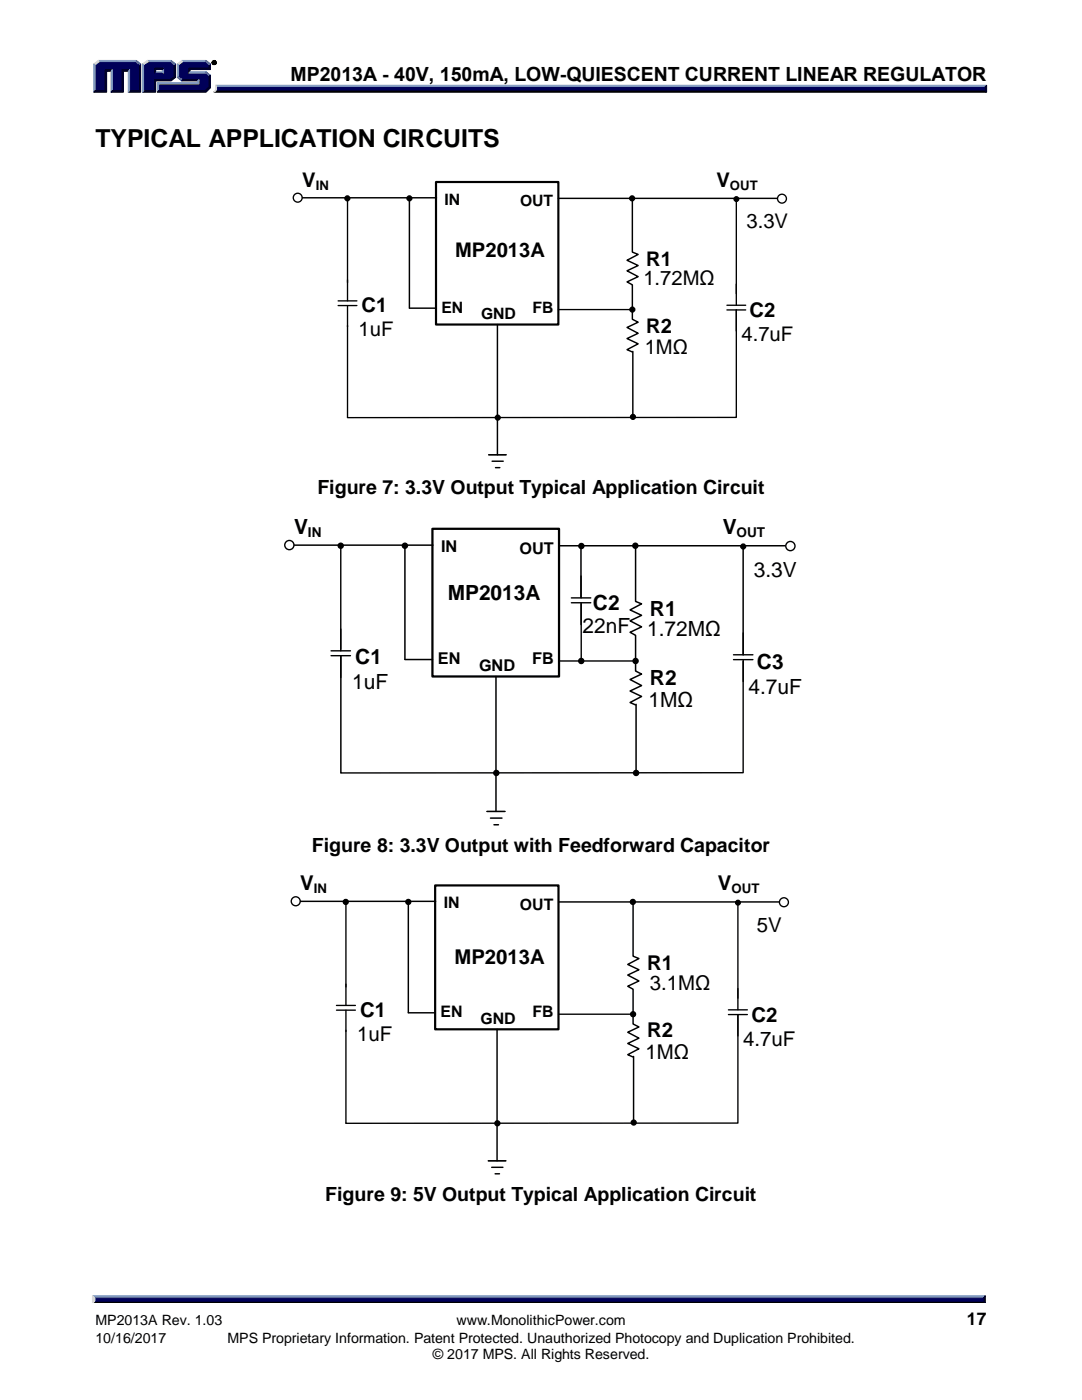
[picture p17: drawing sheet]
<svg xmlns="http://www.w3.org/2000/svg" width="216mm" height="279mm" viewBox="0 0 216 279" stroke-linecap="round" stroke-linejoin="round" font-family="sans-serif">
<defs><g id="words">
<text font-size="5" x="19" y="29.4">TYPICAL APPLICATION CIRCUITS</text>
<g font-size="4.2">
<text x="58.7" y="106.5">V</text>
<text x="144.2" y="106.5">V</text>
<text x="89.3" y="119.7">MP2013A</text>
<text x="150.4" y="115.1">3.3V</text>
<text x="118.3" y="121.8">C2</text>
<text x="129.7" y="122.9">R1</text>
<text x="116.3" y="126.2">22nF</text>
<text x="129.1" y="126.9">1.72MΩ</text>
<text x="70.3" y="137.4">1uF</text>
<text x="70.9" y="132.5">C1</text>
<text x="129.7" y="136.7">R2</text>
<text x="151" y="133.5">C3</text>
<text x="129.4" y="141.1">1MΩ</text>
<text x="149.4" y="138.4">4.7uF</text>
</g>
<g font-size="4.1">
<text x="59.9" y="177.7">V</text>
<text x="143.3" y="177.7">V</text>
<text x="151" y="186">5V</text>
<text x="90.7" y="192.4">MP2013A</text>
<text x="129.1" y="193.6">R1</text>
<text x="129.7" y="197.5">3.1MΩ</text>
<text x="71.8" y="203">C1</text>
<text x="149.9" y="203.9">C2</text>
<text x="71.3" y="207.8">1uF</text>
<text x="129.1" y="207">R2</text>
<text x="148.3" y="208.8">4.7uF</text>
<text x="128.8" y="211.3">1MΩ</text>
</g>
<g font-size="4">
<text x="60.3" y="37.3">V</text>
<text x="143" y="37.3">V</text>
<text x="149" y="45.5">3.3V</text>
<text x="90.8" y="51.4">MP2013A</text>
<text x="129" y="53">R1</text>
<text x="128.4" y="57">1.72MΩ</text>
<text x="72.1" y="62.4">C1</text>
<text x="149.6" y="63.3">C2</text>
<text x="71.6" y="67.1">1uF</text>
<text x="128.6" y="70.6">1MΩ</text>
<text x="129" y="66.4">R2</text>
<text x="148" y="68.1">4.7uF</text>
</g>
<g font-size="3.9">
<text x="58" y="16.3">MP2013A - 40V, 150mA, LOW-QUIESCENT CURRENT LINEAR REGULATOR</text>
<text x="63.3" y="98.7">Figure 7: 3.3V Output Typical Application Circuit</text>
<text x="62.2" y="170">Figure 8: 3.3V Output with Feedforward Capacitor</text>
<text x="64.9" y="239.6">Figure 9: 5V Output Typical Application Circuit</text>
</g>
<text font-size="3.5" x="192.9" y="264.5">17</text>
<g font-size="3.2">
<text x="88" y="110.2">IN</text>
<text x="103.6" y="110.5">OUT</text>
<text x="87.4" y="132.6">EN</text>
<text x="95.6" y="133.9">GND</text>
<text x="106.2" y="132.6">FB</text>
<text x="88.5" y="181.3">IN</text>
<text x="103.7" y="181.6">OUT</text>
<text x="87.9" y="203">EN</text>
<text x="106.3" y="203">FB</text>
<text x="95.9" y="204.3">GND</text>
</g>
<g font-size="3.1">
<text x="88.7" y="40.8">IN</text>
<text x="103.8" y="41.2">OUT</text>
<text x="88.1" y="62.4">EN</text>
<text x="96" y="63.7">GND</text>
<text x="106.3" y="62.4">FB</text>
</g>
<g font-size="2.8">
<text x="19" y="264.5">MP2013A Rev. 1.03</text>
<text x="19" y="267.9">10/16/2017</text>
<text x="45.4" y="267.9">MPS Proprietary Information. Patent Protected. Unauthorized Photocopy and Duplication Prohibited.</text>
<text x="91.1" y="264.5">www.MonolithicPower.com</text>
<text x="86.4" y="271.1">© 2017 MPS. All Rights Reserved.</text>
</g>
<g font-size="2.7">
<text x="61.5" y="107.1">IN</text>
<text x="147" y="107.1">OUT</text>
</g>
<g font-size="2.6">
<text x="63" y="37.9">IN</text>
<text x="145.7" y="37.9">OUT</text>
<text x="62.6" y="178.3">IN</text>
<text x="146" y="178.3">OUT</text>
</g>
</g></defs>
<g fill="#8099bf" stroke="#8099bf" stroke-width=".2">
<path d="M43 17h153.8l-.4 .7h-153.2z"/>
<path d="M30.8 14.6l.3-.3h1.3l.2 .3z"/>
<path d="M36.3 12.1h4.8l-.2 .2h-4.5z"/>
<path d="M35.4 12.8l.2 .1v2.4l-.2 .2z"/>
<path d="M31.4 16.5h8v-.4l.3-.2v.9h-8z"/>
<path d="M31.4 16.5l.3 .3v1.3l-.3 .3z"/>
<path d="M37.9 14.3h3.2l-.2 .3h-3.2z"/>
<path d="M29.4 12.1h4.7l-.1 .2h-4.4z"/>
<path d="M28.4 12.8l.3 .1v5.2l-.3 .3z"/>
<path d="M32.4 13.9l.2-.3v1l-.2-.3z"/>
<path d="M19.6 12.1h7.6l-.2 .2h-7.2z"/>
<path d="M18.7 12.8l.3 .1v5.2l-.3 .3z"/>
<path d="M22.4 13.9v4.2l-.2 .3v-4.2z"/>
<path d="M25.9 13.9v4.2l-.3 .3v-4.2z"/>
<path d="M18.5 258.6h178l-.3 .8h-177.3z"/>
</g>
<g fill="#000" stroke="#000" stroke-width=".2">
<path d="M43.2 17.7h153.2l.4 .7h-154.2l.4-.3zM18.9 259.4h177.3l.3 .7h-178z"/>
<path d="M42.3 12.5a.46 .46 0 0 1 .9 0 .46 .46 0 0 1-.9 0zM42.4 12.5a.35 .35 0 0 0 .7 0 .35 .35 0 0 0-.7 0zM42.6 12.2l.4 .2-.2 .1 .2 .3-.2-.2-.2 .2zM42.7 12.3v.2l.2-.1z"/>
</g>
<g fill="#000026" stroke="#000026" stroke-width=".2">
<path d="M196.4 17.5l.5-.5v1.4l-.5-.4z"/>
<path d="M36.4 15.9h3.3l-.3 .2h-3.1z"/>
<path d="M37.7 13.6h4v-.7l.3-.1v1.1h-4.1v.4l-.2 .3z"/>
<path d="M31.7 18.1h9.2l.8-.7v-2.2l.3-.2v2.5l-.9 .9h-9.7z"/>
<path d="M30.8 15.9h3.2l.8-.6v-2.4l.2-.1v2.7l-.9 .6h-3v2.3h-2.7l.3-.3h2.1z"/>
<path d="M30.8 13.6h1.8l-.2 .3h-1.3v.4l-.3 .3z"/>
<path d="M27.8 12.9l.3-.1v5.6h-2.5l.3-.3h1.9z"/>
<path d="M21 13.9h1.4l-.2 .3h-.9v4.2h-2.6l.3-.3h2z"/>
<path d="M24.4 13.9h1.5l-.3 .3h-1v4.2h-2.4l.2-.3h2z"/>
<path d="M196.6 258.6v1.5l-.4-.4v-.6z"/>
</g>
<g fill="#000059" stroke="#000059" stroke-width=".2">
<path d="M43.2 17.5h153.2v.5h-153.3z"/>
<path d="M19 12.9l.8-.6h7.2l.8 .6v5.2h-1.9v-4.2h-1.5v4.2h-2v-4.2h-1.4v4.2h-2z"/>
<path d="M28.7 12.9l.9-.6h2.1v1.3h-.9v1h1.8v-1h-1.2v-1.3h2.6l.8 .6v2.4l-.8 .6h-3.2v2.2h-2.1z"/>
<path d="M31.7 16.8h8v-.9h-3.3l-.8-.6v-2.4l.8-.6h4.5l.8 .6v.7h-4v1h3.2l.8 .6v2.2l-.8 .7h-9.2z"/>
<path d="M18.9 259.1h177.3v.6h-177.3z"/>
</g>
<g fill="#d9d9d9" stroke="#d9d9d9" stroke-width=".2">
<path d="M43 17l.2 .5a.86 .86 0 0 1-.6 .9 1.24 1.24 0 0 0 .4-1.4z"/>
<path d="M35.4 12.8l.9-.7 .1 .2-.8 .6z"/>
<path d="M28.4 12.8l1-.7 .2 .2-.9 .6z"/>
<path d="M18.7 12.8l.9-.7 .2 .2-.8 .6z"/>
<path d="M18.5 258.6l.4 .5v.6l-.4 .4z"/>
</g>
<g fill="#195999" stroke="#195999" stroke-width=".2">
<path d="M35.4 15.5l.2-.2 .8 .6-.1 .2z"/>
<path d="M41.1 14.3l.9 .7-.3 .2-.8-.6z"/>
<path d="M34.1 12.1l.9 .7-.2 .1-.8-.6z"/>
<path d="M27.2 12.1l.9 .7-.3 .1-.8-.6z"/>
<path d="M41.1 12.1l.9 .7-.3 .1-.8-.6z"/>
</g>
<path d="M87 36.3h24.4v28.5h-24.4z" fill="none" stroke="#000" stroke-width=".43"/>
<g fill="none" stroke="#000" stroke-width=".29">
<path d="M60.4 39.5h26.7M81.7 39.6v21.9M111.4 39.6h43.6M126.2 39.4v10.9l1.1 .5-2.2 1.1 2.2 1.1-2.2 1 2.2 1.2-2.2 1.1 1.1 .5v6.9l1.1 .6-2.2 1.1 2.2 1.1-2.2 1.1 2.2 1-2.2 1.2 1.1 .4M81.7 61.5h5.3M99.3 64.8v26M126.3 70.1v13.1M97.5 90.8h3.5M98.2 92h2.2M98.9 93.3h.8M60 179.9h26.9M126.3 179.8v11l1.2 .5-2.2 1.2 2.2 1-2.2 1.1 2.2 1.2-2.2 1 1 .6v7l1.2 .6-2.2 1 2.2 1.2-2.2 1 2.2 1.1-2.2 1.2 1 .5"/>
<path d="M81.5 180v22.1M111.4 180h44M81.5 202.1h5.4M99.2 205.4v26.3M126.4 210.8v13.2M97.4 231.7h3.5M98.1 233h2.3M98.8 234.3h.9"/>
</g>
<path d="M97.5 90.8h3.5zM97.2 161.9h3.6zM97.4 231.7h3.5z" fill="none" stroke="#000" stroke-width=".2"/>
<g fill="none" stroke="#000" stroke-width=".27">
<path d="M69.3 39.4v20.6M146.9 39.7v21.2M67.5 61h3.7M67.5 60h3.7M69.3 61v22.3h77.6v-21.4v4.2M111.4 61.8h14.8M145 61.9h3.8M145 60.9h3.8M69 179.8v20.9M147.2 180.1v21.4M67.1 201.6h3.8M67.1 200.7h3.8"/>
<path d="M69 201.6v22.6l78.2-.1v-21.6v4.2M111.4 202.4h14.9M145.3 202.5h3.8M145.3 201.5h3.8"/>
<circle cx="59.4" cy="39.5" r=".89"/>
<circle cx="69.3" cy="39.6" r=".49"/>
<circle cx="81.7" cy="39.6" r=".49"/>
<circle cx="126.1" cy="39.6" r=".49"/>
<circle cx="146.9" cy="39.7" r=".46"/>
<circle cx="156" cy="39.6" r=".89"/>
<circle cx="126.2" cy="61.8" r=".49"/>
<circle cx="99.3" cy="83.3" r=".49"/>
<circle cx="126.3" cy="83.2" r=".49"/>
<circle cx="59" cy="179.9" r=".9"/>
<circle cx="69" cy="180" r=".49"/>
<circle cx="81.5" cy="180" r=".49"/>
<circle cx="126.3" cy="180" r=".49"/>
<circle cx="147.3" cy="180.1" r=".47"/>
<circle cx="156.4" cy="180.1" r=".9"/>
<circle cx="126.3" cy="202.4" r=".49"/>
<circle cx="99.2" cy="224.2" r=".49"/>
<circle cx="126.4" cy="224" r=".49"/>
</g>
<g fill="#000">
<circle cx="69.3" cy="39.6" r=".49"/>
<circle cx="81.7" cy="39.6" r=".49"/>
<circle cx="126.1" cy="39.6" r=".49"/>
<circle cx="146.9" cy="39.7" r=".46"/>
<circle cx="126.2" cy="61.8" r=".49"/>
<circle cx="99.3" cy="83.3" r=".49"/>
<circle cx="126.3" cy="83.2" r=".49"/>
<circle cx="68" cy="108.9" r=".5"/>
<circle cx="80.8" cy="108.9" r=".5"/>
<circle cx="116" cy="109" r=".5"/>
<circle cx="126.8" cy="108.9" r=".5"/>
<circle cx="148.3" cy="109.1" r=".48"/>
<circle cx="116" cy="131.9" r=".5"/>
<circle cx="126.8" cy="131.9" r=".5"/>
<circle cx="99" cy="154.3" r=".5"/>
<circle cx="126.9" cy="154.3" r=".5"/>
<circle cx="69" cy="180" r=".49"/>
<circle cx="81.5" cy="180" r=".49"/>
<circle cx="126.3" cy="180" r=".49"/>
<circle cx="147.3" cy="180.1" r=".47"/>
<circle cx="126.3" cy="202.4" r=".49"/>
<circle cx="99.2" cy="224.2" r=".49"/>
<circle cx="126.4" cy="224" r=".49"/>
</g>
<path d="M86.3 105.5h25.2v29.5h-25.2z" fill="none" stroke="#000" stroke-width=".45"/>
<g fill="none" stroke="#000" stroke-width=".3">
<path d="M58.7 108.8h27.7M80.8 108.9v22.7M111.5 108.9h45.2M115.9 109.2v10M126.8 108.7v11.3l1.2 .5-2.3 1.2 2.3 1.1-2.3 1.1 2.3 1.2-2.3 1.1 1.1 .6v7.1l1.2 .6-2.3 1.1 2.3 1.2-2.3 1.1 2.3 1.1-2.3 1.2 1.1 .5M148.3 109v21.7M68 130.9v23.3M80.8 131.6h5.5M99 135v26.9M126.9 140.6v13.5M97.2 161.9h3.6M97.9 163.3h2.3"/>
<path d="M98.6 164.6h.9"/>
</g>
<g fill="none" stroke="#000" stroke-width=".28">
<path d="M68 108.7v21.2M114 119.3h3.9M115.9 115v4.3M66.1 130.9h3.8M66.1 129.9h3.8M68 130.9v4.3M111.5 131.9h15.3M114 120.3h3.9M115.9 120.3v4.4M116 120.5v11.4M146.4 131.6h3.8M146.4 130.7h3.8"/>
<path d="M148.3 132v22.2h-80.3M148.3 126.3v4.4M148.3 131.6v4.4"/>
<circle cx="57.7" cy="108.8" r=".92"/>
<circle cx="68" cy="108.9" r=".5"/>
<circle cx="80.8" cy="108.9" r=".5"/>
<circle cx="116" cy="109" r=".5"/>
<circle cx="126.8" cy="108.9" r=".5"/>
<circle cx="148.3" cy="109.1" r=".48"/>
<circle cx="157.7" cy="109" r=".92"/>
<circle cx="116" cy="131.9" r=".5"/>
<circle cx="126.8" cy="131.9" r=".5"/>
<circle cx="99" cy="154.3" r=".5"/>
<circle cx="126.9" cy="154.3" r=".5"/>
</g>
<path d="M86.8 176.7h24.6v28.7h-24.6z" fill="none" stroke="#000" stroke-width=".44"/>
<use href="#words"/>
</svg>
